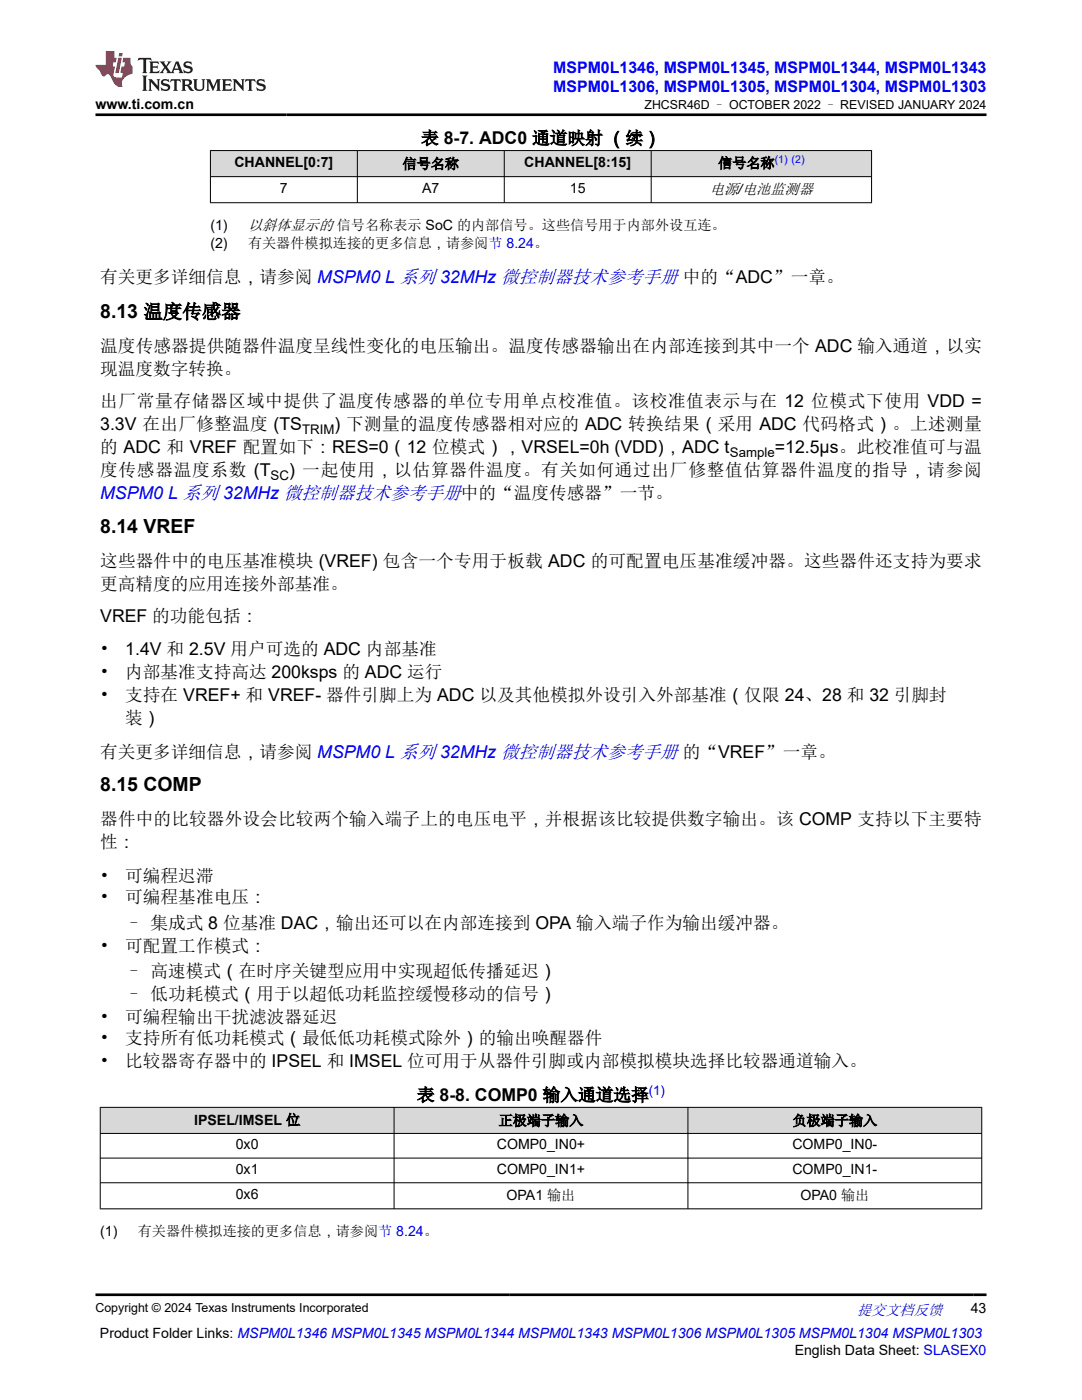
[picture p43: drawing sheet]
<svg xmlns="http://www.w3.org/2000/svg" width="216mm" height="279mm" viewBox="0 0 216 279" stroke-linecap="round" stroke-linejoin="round" font-family="sans-serif">
<defs><g id="words">
<g font-size="3.9">
<text x="20" y="63.5">8.13 温度传感器</text>
<text x="20" y="106.3">8.14 VREF</text>
<text x="20" y="157.9">8.15 COMP</text>
</g>
<g font-size="3.5">
<text x="84" y="28.8">表 8-7. ADC0 通道映射 （续）</text>
<text x="20" y="56.5">有关更多详细信息，请参阅 MSPM0 L 系列 32MHz 微控制器技术参考手册 中的“ADC”一章。</text>
<text x="20" y="70.3">温度传感器提供随器件温度呈线性变化的电压输出。温度传感器输出在内部连接到其中一个 ADC 输入通道，以实</text>
<text x="20" y="74.9">现温度数字转换。</text>
<text x="20" y="81.3">出厂常量存储器区域中提供了温度传感器的单位专用单点校准值。该校准值表示与在 12 位模式下使用 VDD =</text>
<text x="20" y="85.9">3.3V 在出厂修整温度 (TS</text>
<text x="66.7" y="85.9">) 下测量的温度传感器相对应的 ADC 转换结果（采用 ADC 代码格式）。上述测量</text>
<text x="20" y="90.5">的 ADC 和 VREF 配置如下：RES=0（12 位模式），VRSEL=0h (VDD)，ADC t</text>
<text x="20" y="95">度传感器温度系数 (T</text>
<text x="57.7" y="95">) 一起使用，以估算器件温度。有关如何通过出厂修整值估算器件温度的指导，请参阅</text>
<text x="154.6" y="90.5">=12.5µs。此校准值可与温</text>
<text x="20" y="113.1">这些器件中的电压基准模块 (VREF) 包含一个专用于板载 ADC 的可配置电压基准缓冲器。这些器件还支持为要求</text>
<text x="20" y="117.7">更高精度的应用连接外部基准。</text>
<text x="20" y="124">VREF 的功能包括：</text>
<text x="20" y="130.7">•</text>
<text x="25" y="130.7">1.4V 和 2.5V 用户可选的 ADC 内部基准</text>
<text x="20" y="135.3">•</text>
<text x="25" y="135.3">内部基准支持高达 200ksps 的 ADC 运行</text>
<text x="20" y="139.9">•</text>
<text x="25" y="139.9">支持在 VREF+ 和 VREF- 器件引脚上为 ADC 以及其他模拟外设引入外部基准（仅限 24、28 和 32 引脚封</text>
<text x="25" y="144.5">装）</text>
<text x="20" y="151.2">有关更多详细信息，请参阅 MSPM0 L 系列 32MHz 微控制器技术参考手册 的“VREF”一章。</text>
<text x="20" y="164.7">器件中的比较器外设会比较两个输入端子上的电压电平，并根据该比较提供数字输出。该 COMP 支持以下主要特</text>
<text x="20" y="169.3">性：</text>
<text x="20" y="176">•</text>
<text x="25" y="176">可编程迟滞</text>
<text x="20" y="180.2">•</text>
<text x="25" y="180.2">可编程基准电压：</text>
<text x="25" y="185.3">– 集成式 8 位基准 DAC，输出还可以在内部连接到 OPA 输入端子作为输出缓冲器。</text>
<text x="20" y="189.9">•</text>
<text x="25" y="189.9">可配置工作模式：</text>
<text x="25" y="195">– 高速模式（在时序关键型应用中实现超低传播延迟）</text>
<text x="25" y="199.6">– 低功耗模式（用于以超低功耗监控缓慢移动的信号）</text>
<text x="20" y="204.2">•</text>
<text x="20" y="208.4">•</text>
<text x="25" y="204.2">可编程输出干扰滤波器延迟</text>
<text x="25" y="208.4">支持所有低功耗模式（最低低功耗模式除外）的输出唤醒器件</text>
<text x="20" y="213">•</text>
<text x="25" y="213">比较器寄存器中的 IPSEL 和 IMSEL 位可用于从器件引脚或内部模拟模块选择比较器通道输入。</text>
<text x="83.2" y="219.7">表 8-8. COMP0 输入通道选择</text>
</g>
<text font-size="3.5" fill="#00f" x="20" y="99.6">MSPM0 L 系列 32MHz 微控制器技术参考手册中的“温度传感器”一节。</text>
<g font-size="3.2" fill="#00f">
<text x="110.4" y="14.5">MSPM0L1346, MSPM0L1345, MSPM0L1344, MSPM0L1343</text>
<text x="110.4" y="18.3">MSPM0L1306, MSPM0L1305, MSPM0L1304, MSPM0L1303</text>
</g>
<g font-size="3">
<text x="141.7" y="38.7">电源/电池监测器</text>
<text x="49.5" y="45.8">以斜体显示的 信号名称表示 SoC 的内部信号。这些信号用于内部外设互连。</text>
</g>
<text font-size="3" fill="#00f" x="171" y="262.4">提交文档反馈</text>
<g font-size="2.8">
<text x="19" y="21.7">www.ti.com.cn</text>
<text x="46.8" y="33.4">CHANNEL[0:7]</text>
<text x="80.3" y="33.7">信号名称</text>
<text x="104.6" y="33.4">CHANNEL[8:15]</text>
<text x="143.3" y="33.5">信号名称</text>
<text x="55.9" y="38.6">7</text>
<text x="84.2" y="38.6">A7</text>
<text x="113.7" y="38.6">15</text>
<text x="42" y="45.8">(1)</text>
<text x="42" y="49.5">(2)</text>
<text x="49.5" y="49.5">有关器件模拟连接的更多信息，请参阅节 8.24。</text>
<text x="38.7" y="224.5">IPSEL/IMSEL 位</text>
<text x="99.5" y="224.6">正极端子输入</text>
<text x="158.1" y="224.6">负极端子输入</text>
<text x="47" y="229.4">0x0</text>
<text x="99.1" y="229.4">COMP0_IN0+</text>
<text x="158.1" y="229.4">COMP0_IN0-</text>
<text x="47" y="234.3">0x1</text>
<text x="47" y="239.4">0x6</text>
<text x="99.1" y="234.3">COMP0_IN1+</text>
<text x="101.1" y="239.5">OPA1 输出</text>
<text x="158.1" y="234.3">COMP0_IN1-</text>
<text x="159.7" y="239.5">OPA0 输出</text>
<text x="20" y="246.6">(1)</text>
<text x="27.5" y="246.6">有关器件模拟连接的更多信息，请参阅节 8.24。</text>
<text x="193.7" y="262.1">43</text>
<text x="19.9" y="266.9">Product Folder Links: MSPM0L1346 MSPM0L1345 MSPM0L1344 MSPM0L1343 MSPM0L1306 MSPM0L1305 MSPM0L1304 MSPM0L1303</text>
<text x="158.6" y="270.3">English Data Sheet: SLASEX0</text>
</g>
<g font-size="2.6">
<text x="60.3" y="86.6">TRIM</text>
<text x="54" y="95.7">SC</text>
<text x="145.6" y="91.2">Sample</text>
</g>
<text font-size="2.6" fill="#00f" x="129.5" y="218.6">(1)</text>
<g font-size="2.5">
<text x="128.6" y="21.8">ZHCSR46D – OCTOBER 2022 – REVISED JANUARY 2024</text>
<text x="19" y="261.8">Copyright © 2024 Texas Instruments Incorporated</text>
</g>
<text font-size="2.1" fill="#00f" x="154.6" y="32.6">(1) (2)</text>
</g></defs>
<g fill="#d8d8d8">
<path d="M42 30h131.9v5.3h-131.9z" fill-rule="evenodd"/>
<path d="M42 30.1h29.2v5.1h-29.2z" fill-rule="evenodd"/>
<path d="M71.4 30.1h29.2v5.1h-29.2z" fill-rule="evenodd"/>
<path d="M100.7 30.1h29.2v5.1h-29.2z" fill-rule="evenodd"/>
<path d="M130 30.1h43.9v5.1h-43.9z" fill-rule="evenodd"/>
</g>
<path d="M41.9 30h132.1M41.9 35.3h132.1M42 30v10.5M71.3 30v10.5M100.6 30v10.5M129.9 30v10.5M173.9 30v10.5M41.9 40.5h132.1" fill="none" stroke="#000" stroke-width=".2"/>
<g fill="#d8d8d8">
<path d="M20 221h175.9v5.2h-175.9z" fill-rule="evenodd"/>
<path d="M20.1 221.1h58.5v5h-58.5z" fill-rule="evenodd"/>
<path d="M78.7 221.1h58.5v5h-58.5z" fill-rule="evenodd"/>
<path d="M137.3 221.1h58.5v5h-58.5z" fill-rule="evenodd"/>
</g>
<path d="M19.9 221h176.1M19.9 226.2h176.1M19.9 231.1h176.1M19.9 236h176.1M20 220.9v20.4M78.6 220.9v20.4M137.3 220.9v20.4M195.9 220.9v20.4M19.9 241.2h176.1" fill="none" stroke="#000" stroke-width=".2"/>
<path d="M27.7 11.6l-.2 .5 .5-.2h.6v.1v2.2l-.2 .4h1l-.2-.4v-2.2v-.1h.5l.5 .2-.1-.5zM29.8 12.3l.2 .4v1.5l-.2 .4h1.9l.1-.6a1.08 1.08 0 0 1-1.3 .2v-.7h.6l.4 .2v-.7l-.4 .2h-.6v-.5l.2-.2a1 1 0 0 1 1 .3l-.1-.5zM31.8 12.3l1 1.1-1 1.2h.9l-.2-.2 .4-.8 .5 .8-.2 .2h1.6l-.2-.2 .1-.5h1l.1 .5-.1 .2h.9l-.2-.3-.8-2h-.5l-1 2.2-.8-1.1 .9-1.1h-.8l.2 .2-.5 .6-.3-.6 .1-.2zM35.2 12.7l.4 1h-.8zM36.8 12.4a.65 .65 0 0 0-.2 .7 .65 .65 0 0 0 .6 .5l.7 .1 .1 .3a.79 .79 0 0 1-.7 .4 .79 .79 0 0 1-.7-.5l.1 .7 .2-.1a.93 .93 0 0 0 1.1 .1 .93 .93 0 0 0 .4-1 1.46 1.46 0 0 0-1.2-.6l-.1-.3a1.09 1.09 0 0 1 1.2 .2l-.2-.6-.1 .1-.6-.2zM28.4 15.1l.2 .4v2.2l-.2 .4h1l-.2-.4v-2.2l.2-.4zM29.6 15.8l.2 .4v1.5l-.2 .4h.8l-.3-.4v-1.3l1.7 1.8v-2l.2-.4h-.8l.2 .2 .1 1.1-1.2-1.3zM32.3 15.9a.65 .65 0 0 0-.2 .8 .65 .65 0 0 0 .7 .4l.6 .2 .1 .2a.79 .79 0 0 1-.7 .4 .79 .79 0 0 1-.7-.5l.1 .7 .2-.1a.93 .93 0 0 0 1.1 .1 .93 .93 0 0 0 .4-.9 1.46 1.46 0 0 0-1.2-.6l-.1-.4a1.09 1.09 0 0 1 1.2 .2l-.2-.6-.1 .1-.6-.1zM34.1 15.8l-.1 .6a.63 .63 0 0 1 .7-.3l.1 1.6-.3 .4h1l-.2-.4v-1.6a.66 .66 0 0 1 .8 .3l-.1-.6zM36.2 15.8l.2 .4v1.5l-.2 .4h.9l-.2-.2v-.7h.5l.1 .2a.79 .79 0 0 0 1.2 .6l-1-.9a.61 .61 0 0 0 .6-.6 .61 .61 0 0 0-.5-.7zM36.9 16.1h.2a.47 .47 0 0 1 .5 .1 .47 .47 0 0 1 .1 .5l-.2 .1-.6 .1zM38.5 15.8l.2 .2a2.27 2.27 0 0 0 .4 2 1.04 1.04 0 0 0 1.7-.7v-1.3l.2-.2h-.8l.2 .4v1.1a.6 .6 0 0 1-.6 .6 .6 .6 0 0 1-.6-.6v-1.1l.3-.4zM41.1 15.8l.2 .4v1.5l-.2 .4h.7l-.2-.4v-1.4l.9 1.9 .8-1.9v1.4l-.2 .4h1l-.3-.4v-1.5l.3-.4h-.8l-.7 1.5-.7-1.5zM44.3 15.8l.2 .4v1.5l-.2 .4h1.9l.1-.6a1.09 1.09 0 0 1-1.3 .2v-.7h.6l.4 .2v-.6l-.4 .2h-.6v-.6l.2-.1a1.01 1.01 0 0 1 1 .3l-.1-.6zM46.4 15.8l.3 .4v1.5l-.3 .4h.8l-.2-.4v-1.3l1.6 1.8v-2l.2-.4h-.7l.2 .2v1.1l-1.2-1.3zM49 15.8l-.1 .6a.63 .63 0 0 1 .8-.3v1.6l-.3 .4h1l-.2-.4v-1.6a.66 .66 0 0 1 .8 .3l-.1-.6zM51.4 15.9a.65 .65 0 0 0-.2 .8 .65 .65 0 0 0 .6 .4l.6 .2 .2 .2a.79 .79 0 0 1-.8 .4 .79 .79 0 0 1-.6-.5l.1 .7 .2-.1a.93 .93 0 0 0 1 .1 .93 .93 0 0 0 .5-.9 1.46 1.46 0 0 0-1.3-.6l-.1-.4a1.09 1.09 0 0 1 1.3 .2l-.2-.6-.2 .1-.5-.1z" fill="#231f20"/>
<path d="M21.1 10.2v2.8h-2.1l.1 .3 .9 1a.95 .95 0 0 0 .9 .9 .59 .59 0 0 1 .6-.4 .59 .59 0 0 1 .5 .4l.4 .7a1.59 1.59 0 0 0 2.1 1.4 1.61 1.61 0 0 1 1-2.3l1-.3-.1-1.5a1.59 1.59 0 0 1-.4-1.7h-1.4l-.2 .9h.5l-.1 .9h-.5l-.2 1v.2l.4 .1-.2 .9h-.6a.73 .73 0 0 1-1.1-.7l.3-1.5h-.5l.2-.9h.5l.2-.9h-.5v-1.3zM23.6 11.5l-.6 3.1h.7l.6-3.1zM23.8 10.6l-.1 .6h.7l.1-.6z" fill="#ed1c24"/>
<path d="M19 22.9h177.8M19 258.4h177.8" fill="none" stroke="#000" stroke-width=".53"/>
<use href="#words"/>
</svg>
